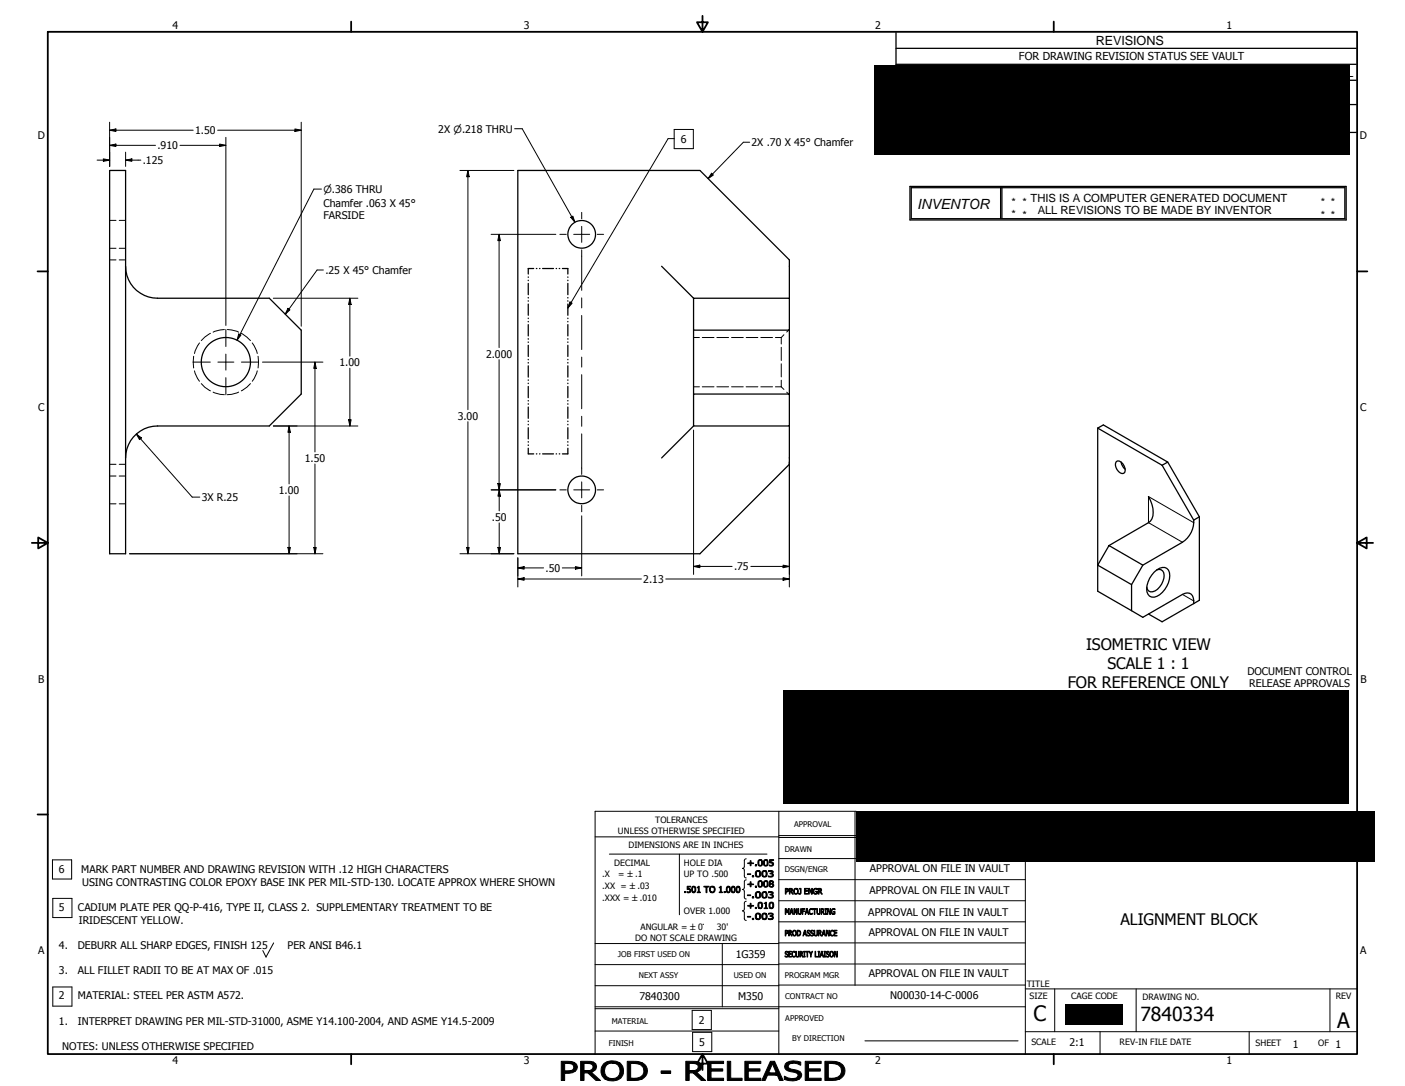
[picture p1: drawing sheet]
<svg xmlns="http://www.w3.org/2000/svg" width="559mm" height="432mm" viewBox="0 0 559 432" stroke-linecap="round" stroke-linejoin="round" font-family="sans-serif">
<defs><g id="words">
<g font-size="8.4">
<text x="411.1" y="406.1">C</text>
<text x="531.8" y="408.6">A</text>
</g>
<text font-size="7.7" x="453.6" y="406">7840334</text>
<g font-size="6.3">
<text x="432" y="258.4">ISOMETRIC VIEW</text>
<text x="440.4" y="266">SCALE 1 : 1</text>
<text x="424.7" y="273.5">FOR REFERENCE ONLY</text>
<text x="445.6" y="367.7">ALIGNMENT BLOCK</text>
</g>
<text font-size="5.6" x="364.8" y="82.9">INVENTOR</text>
<text font-size="5" x="435.8" y="17.9">REVISIONS</text>
<text font-size="4.9" x="535.8" y="30.6">L</text>
<g font-size="4.5">
<text x="402.3" y="82">* *</text>
<text x="409.9" y="80.2">THIS IS A COMPUTER GENERATED DOCUMENT</text>
<text x="525.4" y="82">* *</text>
<text x="402.3" y="86.8">* *</text>
<text x="412.7" y="85">ALL REVISIONS TO BE MADE BY INVENTOR</text>
<text x="525.4" y="87">* *</text>
</g>
<text font-size="4.4" x="405.3" y="24">FOR DRAWING REVISION STATUS SEE VAULT</text>
<g font-size="4.2">
<text x="68.6" y="11.6">4</text>
<text x="208.4" y="11.6">3</text>
<text x="348.1" y="11.6">2</text>
<text x="487.8" y="11.6">1</text>
<text x="77.6" y="53.3">1.50</text>
<text x="174.3" y="52.7">2X ⌀.218 THRU</text>
<text x="15" y="55.5">D</text>
<text x="62.6" y="59.3">.910</text>
<text x="270.8" y="56.8">6</text>
<text x="298.9" y="58.1">2X .70 X 45° Chamfer</text>
<text x="540.9" y="55.5">D</text>
<text x="56.8" y="65.2">.125</text>
<text x="128.6" y="82.2">Chamfer .063 X 45°</text>
<text x="128.6" y="87.2">FARSIDE</text>
<text x="129.4" y="108.9">.25 X 45° Chamfer</text>
<text x="193.3" y="142.2">2.000</text>
<text x="135" y="145.5">1.00</text>
<text x="15.2" y="163.4">C</text>
<text x="182" y="166.8">3.00</text>
<text x="541" y="163.4">C</text>
<text x="121.2" y="183.6">1.50</text>
<text x="110.9" y="196.3">1.00</text>
<text x="80.2" y="199.2">3X R.25</text>
<text x="195.6" y="207.1">.50</text>
<text x="217" y="227.3">.50</text>
<text x="291.9" y="226.7">.75</text>
<text x="255.9" y="231.7">2.13</text>
<text x="496.1" y="268.3">DOCUMENT CONTROL</text>
<text x="15.2" y="271.4">B</text>
<text x="496.9" y="273.3">RELEASE APPROVALS</text>
<text x="541.1" y="271.4">B</text>
<text x="23.5" y="347.2">6</text>
<text x="32.3" y="347.2">MARK PART NUMBER AND DRAWING REVISION WITH .12 HIGH CHARACTERS</text>
<text x="345.9" y="346.8">APPROVAL ON FILE IN VAULT</text>
<text x="32.7" y="352.2">USING CONTRASTING COLOR EPOXY BASE INK PER MIL-STD-130. LOCATE APPROX WHERE SHOWN</text>
<text x="345.8" y="355.6">APPROVAL ON FILE IN VAULT</text>
<text x="23.5" y="362.2">5</text>
<text x="31" y="362.2">CADIUM PLATE PER QQ-P-416, TYPE II, CLASS 2. SUPPLEMENTARY TREATMENT TO BE</text>
<text x="345.4" y="364.2">APPROVAL ON FILE IN VAULT</text>
<text x="31.3" y="367.2">IRIDESCENT YELLOW.</text>
<text x="23.5" y="377.3">4.</text>
<text x="31" y="377.3">DEBURR ALL SHARP EDGES, FINISH 125</text>
<text x="114.4" y="377.3">PER ANSI B46.1</text>
<text x="345.5" y="372.1">APPROVAL ON FILE IN VAULT</text>
<text x="15.2" y="379.4">A</text>
<text x="292.6" y="380.8">1G359</text>
<text x="541" y="379.4">A</text>
<text x="23.5" y="387.3">3.</text>
<text x="31" y="387.3">ALL FILLET RADII TO BE AT MAX OF .015</text>
<text x="345.5" y="388.6">APPROVAL ON FILE IN VAULT</text>
<text x="23.5" y="397.4">2</text>
<text x="31" y="397.4">MATERIAL: STEEL PER ASTM A572.</text>
<text x="254.3" y="397.4">7840300</text>
<text x="293.5" y="397.6">M350</text>
<text x="354.1" y="397.3">N00030-14-C-0006</text>
<text x="23.5" y="407.4">1.</text>
<text x="31" y="407.4">INTERPRET DRAWING PER MIL-STD-31000, ASME Y14.100-2004, AND ASME Y14.5-2009</text>
<text x="277.9" y="407.1">2</text>
<text x="24.8" y="417.4">NOTES: UNLESS OTHERWISE SPECIFIED</text>
<text x="278.1" y="415.8">5</text>
<text x="425.3" y="415.7">2:1</text>
<text x="514.2" y="416.8">1</text>
<text x="531.2" y="416.8">1</text>
<text x="68.6" y="423.2">4</text>
<text x="208.4" y="423.2">3</text>
<text x="348.1" y="423.2">2</text>
<text x="487.8" y="423.2">1</text>
</g>
<text font-size="4" x="128.6" y="76.7">⌀.386 THRU</text>
<g font-size="3.5">
<text x="260.6" y="327.1">TOLERANCES</text>
<text x="245.8" y="331.4">UNLESS OTHERWISE SPECIFIED</text>
<text x="249.9" y="337.4">DIMENSIONS ARE IN INCHES</text>
<text x="244.3" y="344.4">DECIMAL</text>
<text x="272" y="344.4">HOLE DIA</text>
<text x="239.5" y="353.5">.XX = ±.03</text>
<text x="239.5" y="348.9">.X</text>
<text x="245.9" y="348.9">= ±.1</text>
<text x="272" y="348.8">UP TO .500</text>
<text x="239.5" y="358.3">.XXX = ±.010</text>
<text x="272" y="363.6">OVER 1.000</text>
<text x="254.8" y="369.7">ANGULAR = ±0°</text>
<text x="285.1" y="369.7">30'</text>
<text x="252.6" y="374">DO NOT SCALE DRAWING</text>
<text x="408.4" y="392.5">TITLE</text>
<text x="409.5" y="397.2">SIZE</text>
<text x="426.1" y="397.2">CAGE CODE</text>
<text x="454.4" y="397.5">DRAWING NO.</text>
<text x="531.3" y="397.2">REV</text>
<text x="410.2" y="415.7">SCALE</text>
<text x="445.3" y="415.7">REV-IN FILE DATE</text>
<text x="499.4" y="416">SHEET</text>
<text x="524.3" y="416">OF</text>
</g>
<g font-size="3.1">
<text x="315.8" y="329">APPROVAL</text>
<text x="312.1" y="338.6">DRAWN</text>
<text x="312.1" y="346.9">DSGN/ENGR</text>
<text x="245.8" y="380.4">JOB FIRST USED ON</text>
<text x="254.1" y="389">NEXT ASSY</text>
<text x="291.8" y="389">USED ON</text>
<text x="312.1" y="388.9">PROGRAM MGR</text>
<text x="312.3" y="397.3">CONTRACT NO</text>
<text x="243.3" y="407.1">MATERIAL</text>
<text x="312.3" y="406">APPROVED</text>
<text x="315.1" y="413.8">BY DIRECTION</text>
<text x="242.1" y="415.8">FINISH</text>
</g>
</g></defs>
<g fill="none" stroke="#000" stroke-width=".51">
<path d="M356.4 19.2h183M356.4 12.9v12.9M356.4 25.6h183M536.6 31.9h2.8M536.6 52.7h2.8M536.6 41.6h2.8M43.6 67.8h6.4v152.4h-6.4zM361.9 74.1h173.5v13.4h-173.5zM362.4 74.6h172.5v12.4h-172.5zM398 74.6v12.2M398.5 74.6v12.2M50 105.9a12.6 12.6 0 0 0 12.7 12.7h44.4l12.7 12.7v25.4l-12.7 12.7h-44.4a12.7 12.7 0 0 0-12.7 12.7"/>
<path d="M210.1 110.1v.2M210.1 111.4v.2M210.1 112.7v4.5M210.1 118.3v.2M210.1 119.6v.2M212.3 106.8h-2.2v2.2M213.3 106.8h.2M214.6 106.8h.2M215.8 106.8h4.3M221.2 106.8h.2M222.4 106.8h.2M223.7 106.8h2.1v2.2"/>
<path d="M225.8 110.1v.2M225.8 111.4v.2M225.8 112.7v4.5M225.8 118.3v.2M225.8 119.6v.2M263.1 105.9l12.7 12.7M275.8 118.6h38.1v12.7h-38.1zM313.9 118.6v-15.3l-35.5-35.5h-72.4v152.4h72.4l35.5-35.6v-15.2M210.1 120.9v4.4M210.1 126.5v.2M210.1 127.8v.2M210.1 129.1v4.5"/>
<path d="M210.1 134.7v.2M210.1 136v.1M210.1 137.3v4.4M225.8 120.9v4.4M225.8 126.5v.2M225.8 127.8v.2M225.8 129.1v4.5M225.8 134.7v.2M225.8 136v.1M225.8 137.3v4.4M275.8 131.3v25.4M313.9 131.3v25.4"/>
<path d="M210.1 142.9v.1M210.1 144.1v.3M210.1 145.5v4.4M210.1 151v.2M210.1 152.4v.1M210.1 153.7v4.4M210.1 159.3v.1M225.8 142.9v.1M225.8 144.1v.3M225.8 145.5v4.4M225.8 151v.2M225.8 152.4v.1"/>
<path d="M225.8 153.7v4.4M225.8 159.3v.1M275.8 156.7h38.1v12.7h-38.1zM210.1 160.5v.2M210.1 161.8v4.5M210.1 167.4v.2M210.1 168.7v.2M210.1 170.1v4.4M210.1 175.6v.2M210.1 176.9v.2M210.1 178.2v2.3h2.2M225.8 178.2v2.3h-2.1"/>
<path d="M225.8 160.5v.2M225.8 161.8v4.5M225.8 167.4v.2M225.8 168.7v.2M225.8 170.1v4.4M225.8 175.6v.2M225.8 176.9v.2M275.8 169.4l-12.7 12.7M436.6 170.2v64.9l17.9 10.3 15.8-9.1a2.75 2.75 0 0 1 3.1-.2 2.75 2.75 0 0 1 1.4 2.8v1.1M436.6 170.2l25.6 14.8M436.6 170.2l2.2-1.2 25.6 14.7M213.3 180.5h.2"/>
<path d="M214.6 180.5h.2M215.8 180.5h4.3M221.2 180.5h.2M222.4 180.5h.2M444 183.5a2.84 2.84 0 0 1 3.5 2.8l-.2 1.5a1.54 1.54 0 0 1-2.4-.3 3.4 3.4 0 0 1-.9-4zM445.9 183.7l.5 1.6 1.1 1.3M456.8 197.4a10.2 10.2 0 0 1 1.4 8.8l-1.4 1.6-15.7 9.1M462.2 185l12.6 21.8M462.2 185l2.2-1.3 12.6 21.8M441.1 216.9l13.4 7.8-4.5 7.8-13.4-7.8zM474.8 206.8a9.9 9.9 0 0 1-4.5 8.8l-15.8 9.1M477 205.5v33.2l-2.2 1.3"/>
<path d="M477 205.5l-2.2 1.3M450 232.5v10.3M459 227.5a4.4 4.4 0 0 1 5.1-1.5 5.8 5.8 0 0 1 0 7 6.7 6.7 0 0 1-6.1 4.4 3.4 3.4 0 0 1-1.8-4.6 10.7 10.7 0 0 1 2.8-5.3zM460 226.6a2.03 2.03 0 0 1 2.2 .1 2.03 2.03 0 0 1 .8 2 6.5 6.5 0 0 1-5.4 6.6l-1.2-.9-.3-.9M474.8 240l-12.6 7.2-5.4-3.1"/>
<circle cx="231.3" cy="93.2" r="5.5"/>
<circle cx="89.8" cy="144" r="9.8"/>
<circle cx="231.3" cy="194.8" r="5.5"/>
</g>
<g fill="none" stroke="#000" stroke-width=".4">
<path d="M43.6 51.8l2.5-.5v1zM43.6 57.8l2.5-.5v1zM43.6 51.8h33.2M43.6 57.8h18.2M43.6 48.6v17.6M71.6 57.8h18.2M86.6 51.8h33.2M87.3 57.3l2.5 .5-2.5 .5zM89.8 54.6v74.8M117.3 51.3l2.5 .5-2.5 .5zM119.8 48.6v81.1M204.7 51.2h3l20.9 37.1"/>
<path d="M268.1 51.5h7.7v7.6h-7.7zM268.2 55.1h-2.5l-34.2 57.8M298.2 56.6h-2.5l-14.1 14.4M38.6 63.7h5M41.1 63.2l2.5 .5-2.5 .4zM50 60.5v5.7M50 63.7l2.5-.5v.9zM50 63.7h6M127.8 75.2h-3l-30.5 60.1M182.9 67.8h21.5M186.1 67.8v95.1M186.1 67.8l.5 2.5h-1z"/>
<path d="M283 68.9l.7 .7-2.1 1.4zM43.6 98.7h2.5M43.6 87.6h2.5M47.4 98.7h2.6M47.4 87.6h2.6M195.3 93.2h25.8M198.5 93.2v45M198.5 93.2l.5 2.5h-1zM222.7 93.2h2.5M227 86.4l.8-.5 .8 2.4zM228.2 93.2h6.3M231.4 84.5v2.5"/>
<path d="M231.4 90v6.4M231.4 99.4v16M237.5 93.2h2.6M43.6 103.3h2.5M47.4 103.3h2.6M108.7 118.6h33.6M128.6 107.4h-2.5l-12.6 17.5M139.1 118.6v23M139.1 118.6l.6 2.5h-1.1zM231.3 113.3l-5.5 9.2M231.4 118.4v4M79.3 136.4l-1.7 3.1-.3 1"/>
<path d="M83.7 132.5l-2.3 1.5-1.3 1.4M89.2 131l-1.6 .2-2.8 .9M89.8 131v6.8M90.4 131l1.7 .2 2.8 .9M95 132.8l.8 .4-1.5 2.1zM96 132.5l2.2 1.5 1.4 1.4M100.3 136.4l1.8 3.1 .2 1M114.5 122.6l.8 .6-1.8 1.7zM226.7 120.1l.8 .5-1.7 1.9zM231.4 125.4v13.6M275.8 134.2h2.4M279.3 134.2h4.7"/>
<path d="M285.1 134.2h4.7M291 134.2h4.6M296.8 134.2h4.6M302.6 134.2h4.7M308.4 134.2h2.3M310.7 138.1v5.2M311.8 133.1l-1.1 1.1v2.6M313.9 131l-1 1M76.8 144l.2 2.3M76.8 144h6.9M77 141.6l-.2 2.4M77.3 147.4l1.3 3.1 .7 1.1"/>
<path d="M80.1 152.5l1.3 1.5 2.3 1.4M84.8 155.9l2.8 .9 1.6 .1M86.7 144h6.3M89.8 140.8v6.4M89.8 150.2v6.8M94.9 155.9l-2.8 .9-1.7 .1M96 144h6.8M99.6 152.5l-1.4 1.5-2.2 1.4M102.3 147.4l-1.2 3.1-.8 1.1M102.6 141.6l.2 2.4-.2 2.3M104.4 144h24M125.3 144v35.7"/>
<path d="M125.3 144l.5 2.5h-1zM139.1 146.4v23M198.5 143v51.8M231.4 142v4M231.4 149v13.5M275.8 153.8h2.4M279.3 153.8h4.7M285.1 153.8h4.7M291 153.8h4.6M296.8 153.8h4.6M302.6 153.8h4.7M308.4 153.8h2.3"/>
<path d="M310.7 144.7v5.2M310.7 151.2v2.6M310.7 153.8l1.1 1.1M312.9 155.9l1 1.1M54.2 172.6l22.3 25.1h3M54.2 172.6l2.1 1.5-.8 .7zM108.7 169.4h33.6M115 169.4v23M115 169.4l.5 2.5h-1zM138.6 166.9h1.1l-.6 2.5zM186.1 167.7v52.5M231.4 165.5v4"/>
<path d="M231.4 172.5v16.1M275.8 171v57.4M43.6 184.6h2.5M43.6 189.3h2.5M47.4 189.3h2.6M47.4 184.6h2.6M115 197.2v23M125.3 184.5v35.7M195.3 194.8h25.8M198 192.3h1l-.5 2.5zM198.5 194.8v8.3M198.5 194.8l.6 2.5h-1.1z"/>
<path d="M222.7 194.8h2.5M228.2 194.8h6.3M231.4 191.6v6.4M237.5 194.8h2.6M313.9 183.7v49.7M43.6 200.3h2.5M47.4 200.3h2.6M114.5 217.7h1l-.5 2.5zM124.8 217.7h1l-.5 2.5zM185.6 217.7h1l-.5 2.5zM198 217.7h1.1l-.6 2.5zM198.5 207.9v12.3"/>
<path d="M231.4 201v2.5M231.4 205.1v23.9M474.8 207.8l-18-10.4v10.4l13.5 7.8M51.5 220.2h76.9M182.9 220.2h21.5M206 221.8v11.6M206 225.8l2.4-.5v1zM206 230.2l2.4-.5v1zM206 225.8h10.2M206 230.2h49.1M223.6 225.8h7.8M228.9 225.3l2.5 .5-2.5 .5z"/>
<path d="M264.8 230.2h49.1M275.8 225.2l2.5-.5v1zM275.8 225.2h15.4M298.6 225.2h15.3M311.4 229.7l2.5 .5-2.5 .5zM311.4 224.7l2.5 .5-2.5 .5zM470.3 236.3l4.5 2.6M236.7 332.7h73.1M242.4 339.6h62.7M270.2 339.6v24.1M309.8 322.6v96.5M309.8 332.2h30.7"/>
<path d="M309.8 333h30.7M340.1 322.6v69.2M340.5 322.6h-103.8v96.5M20.9 341.9h7.6v7.6h-7.6zM21 357.2h7.6v7.6h-7.6zM272.2 354.5h.5v.4h-.5zM273.2 354.5l1.3 .3-1 .2zM273.3 352.4h1.4v.3h-1.1v.7l.9 .1-1.2 .2zM273.6 353.4h.6zM273.8 353.7l.7-.2 .2 .6-.2 .7-.6-.1a.53 .53 0 0 0 .5-.6 .53 .53 0 0 0-.6-.4zM275.5 352.4l1 .2a1.04 1.04 0 0 0-1 1.5l.4 .6h-.6l-.2-.6 .1-1.2zM275.9 352.6h.6a1.6 1.6 0 0 1-.5 2.4l-.7-.3a1.17 1.17 0 0 0 1-1.8z"/>
<path d="M277.3 352.8l.8-.4v2.3h.5v.2h-1.3v-.2h.4v-1.7zM280 352.4h2v.3h-.8v2.2h-.4v-2.2h-.8zM282.4 352.7l.8-.4 .9 .3h-.8a1.07 1.07 0 0 0-.8 1.1 1.07 1.07 0 0 0 .8 1h-.8a1.62 1.62 0 0 1-.1-2zM283.3 352.6h.8a1.29 1.29 0 0 1 .2 1.8 1.29 1.29 0 0 1-1.8 .3h.8a1.07 1.07 0 0 0 .8-1 1.07 1.07 0 0 0-.8-1.1zM286 352.8l.9-.4v2.3h.4v.2h-1.3v-.2h.5v-1.7zM288 354.5h.4v.4h-.4zM289.3 352.4l1 .2a1.04 1.04 0 0 0-1.1 1.5l.5 .6h-.6a2.13 2.13 0 0 1 .2-2.3zM289.7 352.6h.6a1.65 1.65 0 0 1-.6 2.4l-.6-.3a1.18 1.18 0 0 0 1.1-.7 1.18 1.18 0 0 0-.3-1.3zM291.2 352.4l1 .2a1.04 1.04 0 0 0-1 1.5l.4 .6h-.6a2.13 2.13 0 0 1 .2-2.3zM291.6 352.6h.6a1.65 1.65 0 0 1-.5 2.4l-.7-.3a1.18 1.18 0 0 0 1.1-.7 1.18 1.18 0 0 0-.3-1.3zM293.2 352.4l1 .2a1.04 1.04 0 0 0-1.1 1.5l.5 .6h-.6a2.13 2.13 0 0 1 .2-2.3zM293.6 352.6h.6a1.65 1.65 0 0 1-.6 2.4l-.6-.3a1.18 1.18 0 0 0 1.1-.7 1.18 1.18 0 0 0-.3-1.3z"/>
<path d="M296.8 341.5l-.7 .4-.1 2.9-.7 .5 .7 .4 .1 2.9 .7 .5M296.8 349.8l-.7 .5-.1 2.9-.7 .5 .7 .4 .1 2.9 .7 .5M296.8 358.4l-.7 .4-.1 2.9-.7 .5 .7 .4 .1 2.9 .7 .5M297.3 355.8h1.3v.3h-1.3zM297.3 347.4h1.3v.3h-1.3zM297.4 351.5h1v-.9h.3v.9h1v.2h-1v.9h-.3v-.9h-1zM297.4 343.1h1v-.9h.3v.9h1v.3h-1v.8h-.3v-.8h-1zM299.2 356.6h.6v.5h-.6zM299.2 348.2h.6v.5h-.6zM300.4 352.3h.5v.4h-.5zM300.4 343.9h.5v.4h-.5zM300.7 354.8l.7-.3 .9 .3h-1.1l-.3 .5v1l.6 .6h-.8l-.2-.4z"/>
<path d="M300.7 346.4l.7-.3 .9 .3-1.1 .1-.3 .5v.9l.6 .6h-.8l-.2-.4zM301.5 354.8h.8a1.42 1.42 0 0 1-.8 2.3l-.8-.2 1.3-.3 .1-1.3zM301.5 346.4h.8a1.42 1.42 0 0 1-.8 2.3l-.8-.2 1.3-.3 .1-1.2zM301.6 350.4l.7-.3 .7 .3-1.1 .3a1.42 1.42 0 0 0 .4 1.8h-.6l-.2-.3zM301.6 359l.7-.3 .7 .2-1.1 .3a1.42 1.42 0 0 0 .4 1.8l-.6 .1-.2-.4zM301.6 342.1l.7-.3 .7 .2-1.1 .3a1.42 1.42 0 0 0 .4 1.8h-.6l-.2-.3zM302.3 350.4h.7a1.26 1.26 0 0 1 .3 1.7 1.26 1.26 0 0 1-1.6 .4l1.1-.3 .1-1.2zM302.3 358.9h.7a1.27 1.27 0 0 1 .3 1.7 1.27 1.27 0 0 1-1.6 .5l1.1-.3v-1.6zM302.3 342.1l.7-.1a1.26 1.26 0 0 1 .3 1.7 1.26 1.26 0 0 1-1.6 .4l1.1-.3 .1-1.2zM303.2 354.8l.8-.3 .8 .3h-.8a1.2 1.2 0 0 0 0 2.1h-.7l-.2-.4zM303.2 346.4l.8-.3 .8 .3h-.8a1.2 1.2 0 0 0 0 2.1h-.7l-.2-.4zM303.9 350.4l.6-.3 .8 .3-1.2 .3-.1 1.2 .6 .6h-.7l-.2-.3z"/>
<path d="M303.9 342.1l.6-.3 .8 .2-1.2 .3-.1 1.2 .6 .6h-.7l-.2-.3zM303.9 359.1l.9-.4v2.3h.6v.3h-1.5v-.3h.6v-1.7zM304 354.8h.8a1.32 1.32 0 0 1 .2 1.7 1.32 1.32 0 0 1-1.7 .4h.7a1.19 1.19 0 0 0 0-2.1zM304 346.4h.8a1.32 1.32 0 0 1 .2 1.8 1.32 1.32 0 0 1-1.7 .3h.7a1.19 1.19 0 0 0 0-2.1zM304.6 350.4h.7a1.54 1.54 0 0 1-.7 2.4l-.7-.3 1.1-.3a1.39 1.39 0 0 0-.4-1.8zM304.6 342.1l.7-.1a1.54 1.54 0 0 1-.7 2.4l-.7-.3 1.1-.3a1.39 1.39 0 0 0-.4-1.7zM305.6 356.6l1.7 .3-1.3 .2-.4-.1zM305.6 348.2l1.7 .3-1.3 .2-.4-.1zM305.6 354.6l.9 .2-.9 .2zM305.6 346.2l.9 .2-.9 .2zM305.6 354.6l1.4-.1 .5 .3-.1 .6-.5 .3 .7 .4-.3 .8-.8-.1 .5-.1 .1-.6-.9-.2v-.3l.7-.1 .1-.5zM305.6 346.2h1.4l.5 .3-.1 .5-.5 .3 .7 .4-.3 .8-.8-.1 .5-.1 .1-.6-.9-.2v-.3l.7-.1 .1-.5z"/>
<path d="M305.9 351.7l.7-.2-.3 .8 1.2 .3a.89 .89 0 0 1-1.2 .2 .89 .89 0 0 1-.4-1.1zM305.9 343.9l1.5 .2-1.1 .2h-.4zM306 350.5l.8-.1-.5 .4 1.3 .8-.1 1-.7-.1 .4-.1 .1-.6-1.1-.4zM306.1 359l.6-.3 .8 .2h-.7a1.25 1.25 0 0 0 0 2.1l-.7 .1-.2-.4zM306.1 341.8h1.6v.3h-1.2v.7l.9 .1-1.3 .2zM306.2 350.3a.82 .82 0 0 1 1-.2 .82 .82 0 0 1 .4 1l-.6 .2 .2-.8zM306.5 342.8h.6zM306.6 343.1l.8-.2 .3 .6-.3 .6h-.7a.52 .52 0 0 0 .6-.6 .52 .52 0 0 0-.7-.4zM306.8 358.9h.7a1.52 1.52 0 0 1-.6 2.4l-.8-.2a1.2 1.2 0 0 0 1.2-.7 1.2 1.2 0 0 0-.2-1.4zM309.8 349.8h98M309.8 358.1h98M309.8 341.4h30.7"/>
<path d="M312.3 353.2l1.1 .2-.8 .1v.9h.9l-.9 .3v.8h-.3zM312.8 353.5l.6-.1 .3 .5-.2 .5h-.9l.8-.3-.2-.5zM313.9 353.2l1.1 .2-.8 .1v.8l.7 .2-.7 .1v.9h-.3zM314.5 353.5h.7l-.3 1-.7-.2 .7-.2v-.4zM314.5 354.6l.3-.1 .8 1h-.4zM315.8 353.6a.92 .92 0 0 1 1.4-.2h-.6a1 1 0 0 0-.7 1 1 1 0 0 0 .7 .9h-.7l-.2-.3zM316.6 353.4a1.04 1.04 0 0 1 .9 1.4 1.04 1.04 0 0 1-1.6 .5h.7a1 1 0 0 0 .6-.9 1 1 0 0 0-.6-1zM317.6 355.2l.8 .2-.8 .1zM317.9 353.2h.7l-.2 2.2-.4-.1 .3-.3v-1.5h-.4zM320 353.2h1.3v.3h-1.1v.6h1v.3h-1v.9h1.1v.2h-1.3zM321.6 353.2h.4l-.1 2.3h-.3zM322 353.2l.8 2.3-.9-2z"/>
<path d="M322.8 353.2h.3v2.3h-.3zM322.9 353.2v2.3M323.7 353.5l.6-.3 .8 .2h-.7a.98 .98 0 0 0-.7 1 .98 .98 0 0 0 .7 .9h-.6a1.55 1.55 0 0 1-.1-1.8zM324.4 354.4h.7v.9l-.5 .3-.8-.3 1.1-.1v-.6h-.5zM324.4 353.4h.7v.3zM325.5 353.2l1 .2-.7 .1v.8l.6 .2-.6 .1v.9h-.3zM326 353.5h.7v.7l-.3 .3-.6-.2 .7-.2-.2-.5zM326.1 354.6l.2-.1 .8 1h-.4zM407.8 342.5v76.6M108.8 374.9l-3 5.6-1.3-2.5M236.7 375.2h73.1M287.3 375.2v25.1"/>
<path d="M297.3 364.4h1.3v.3h-1.3zM297.4 360h1v-.8h.3v.8h1v.3h-1v.8h-.3v-.8h-1zM299.2 365.1h.6v.5h-.6zM300.4 360.8h.5v.5h-.5zM300.7 363.3l.7-.3 .9 .3-1.1 .1-.3 .5 .1 1.2 .5 .3h-.8l-.2-.3zM301.5 363.3h.8a1.43 1.43 0 0 1-.8 2.4l-.8-.3 1.3-.3 .1-1.2zM303.2 363.3l.8-.3 .8 .3h-.8a1.16 1.16 0 0 0 0 2.1h-.7l-.2-.3zM304 363.3h.8a1.3 1.3 0 0 1 .2 1.8 1.3 1.3 0 0 1-1.7 .3h.7a1.16 1.16 0 0 0 .7-1.1 1.16 1.16 0 0 0-.7-1zM305.6 365.2l1.7 .2-1.3 .2-.4-.1zM305.6 363.2l.9 .1-.9 .3zM305.6 363.2l.9-.2 1 .3-.1 .7-.5 .2 .7 .4v.6l-.3 .2h-.8a.54 .54 0 0 0 .7-.5 .54 .54 0 0 0-.7-.5l-.3-.3 .7-.1 .1-.5zM309.8 366.5h98"/>
<path d="M309.8 374.9h98M312.3 361.3h.3l-.1 2.3h-.2zM312.3 369.9l.9 .1-.7 .1v1h.8l-.8 .2v.9h-.2zM312.4 378.4l.4 .1a.53 .53 0 0 0-.3 .7 .53 .53 0 0 0 .8 .2l.1 .8-.6 .1a.49 .49 0 0 0 .3-.6 .49 .49 0 0 0-.6-.3l-.3-.6zM312.4 378.4l1-.1v.4zM312.5 361.3v2.3M312.6 361.3l.4 1.6zM312.8 370.1l.4-.1 .2 .2-.1 .9h-.8l.7-.3v-.4zM313.5 361.3h.4l-.9 1.6zM313.6 378.2h1.2v.3h-.9v.6h.8v.3h-.8v.9h.9v.2h-1.2zM313.7 369.9l.9 .1-.7 .1v.9l.6 .1-.6 .1v1h-.2zM313.7 361.3v2.3"/>
<path d="M313.9 361.3v2.3h-.3v-2zM314.2 370.1l.5 .1-.2 .9-.6-.1 .6-.3v-.4zM314.2 371.2l.2-.1 .6 1.1h-.3zM314.7 361.3h.3l-.5 1.4 .6 .2h-.6l-.2 .7h-.3zM315 361.3l.6 2.3h-.3l-.2-.7-.6-.2h.6zM315.2 378.5l.4-.3 .7 .2a1.01 1.01 0 0 0-1.1 .7 1.01 1.01 0 0 0 .5 1.2 1.01 1.01 0 0 1-.8-.6 1.01 1.01 0 0 1 .2-1.1zM315.3 370.2a.71 .71 0 0 1 1.2-.1 .97 .97 0 0 0-1.1 .7 .97 .97 0 0 0 .6 1.1 1.03 1.03 0 0 1-.9-.6 1.03 1.03 0 0 1 .2-1.1zM315.7 378.5l.6-.1v.4zM315.8 361.3h.3l-.1 2.3h-.2zM315.9 361.3v2.3M316 370.1a1.04 1.04 0 0 1 .8 .7 1.04 1.04 0 0 1-.2 1 .71 .71 0 0 1-1.2 .1 .98 .98 0 0 0 1.1-.7 .98 .98 0 0 0-.5-1.1zM316.1 361.3l.7 2.3-.8-2z"/>
<path d="M316.5 378.2h.2l.1 2 .8 .2a.67 .67 0 0 1-.8 .1 .67 .67 0 0 1-.3-.7zM316.8 361.3h.3v2.3h-.3zM316.9 361.3v2.3M317 369.9l1.1 .1-.8 .1v1.8l.8 .1-.2 .1-.9 .1zM317.4 361.3h.3v1.9l.9 .2a.67 .67 0 0 1-.8 .1 .67 .67 0 0 1-.4-.7zM317.5 370.1a.97 .97 0 0 1 1 .6 .97 .97 0 0 1-.3 1.1l-.9 .1a.89 .89 0 0 0 .9-.8 .89 .89 0 0 0-.7-1zM317.5 378.2h.3l-.2 2.2-.5-.1 .4-.4zM318.1 378.2l.9 .2-.7 .1v.9l.6 .1-.6 .1v.9h-.2zM318.5 361.3h.2l-.1 2.1-.5-.1 .4-.3zM318.6 378.5l.6 .1-.3 .9-.6-.1 .6-.3v-.4zM318.6 379.6l.3-.1 .5 1h-.2zM319.1 361.3h1.1v.2h-.9v.7h.8v.3h-.8v1.1h-.2z"/>
<path d="M319.6 378.2h.7l-.3 .3 .3 2h-.7l.2-.2zM320 369.9h.3l-.5 1.4 .6 .2h-.7l-.1 .7h-.3zM320.3 369.9l.5 2.3h-.2l-.2-.7-.6-.2h.6zM320.4 378.2h1.4v.3h-.6v2h-.2v-2h-.6zM320.8 361.3h.3l-.4 1.4 .6 .2h-.7l-.4 .7zM320.9 371.6l1.1 .4a.63 .63 0 0 1-.6 .2 .63 .63 0 0 1-.5-.6zM321.1 361.3l.6 2.3h-.3l-.1-.7-.6-.2h.5zM321.1 370h1v.3zM321.1 370l.5 .1-.2 .1a.75 .75 0 0 0 .7 .9l-.1 .9-.5-.1a.49 .49 0 0 0 .4-.6 .49 .49 0 0 0-.7-.3l-.2-.5zM321.8 378.2h.3l.5 1.3v1h-.2v-.9zM322 361.5l.5-.3 .7 .2-.6 .1a1.06 1.06 0 0 0 0 1.8h-.5l-.2-.4zM322.1 363.3l1.1-.2a.59 .59 0 0 1-.5 .5 .59 .59 0 0 1-.6-.3z"/>
<path d="M322.4 371.6l1 .4-.8 .2zM322.5 370l.5 .1-.3 .6a.82 .82 0 0 1 .8 .4 .82 .82 0 0 1-.1 .9l-.5-.1a.49 .49 0 0 0 .4-.6 .49 .49 0 0 0-.7-.3l-.2-.5zM322.5 370h1v.3zM322.6 361.5l.6-.1v.4zM323 378.2h.2l-.6 1.3zM323.2 361.3h1.5v.2h-.6v2.1h-.3v-2.1h-.6zM323.8 369.9h.3v1.9l.9 .2a.69 .69 0 0 1-.8 .1 .69 .69 0 0 1-.4-.7zM324.1 378.2h.3v2.1h.8v.2h-1.1zM324.9 361.3h.2l.1 1.9 .9 .2a.69 .69 0 0 1-.9 .1 .69 .69 0 0 1-.3-.7zM324.9 369.9h.3l-.2 2.1-.5-.1 .4-.3zM325.3 378.2h.7l-.2 .3 .2 2h-.7l.2-.2zM325.5 369.9l.9 .1-.7 .1v.9l.6 .1-.6 .1v1h-.2z"/>
<path d="M326 370.1l.6 .1-.3 .9-.6-.1 .6-.3v-.4zM326 361.3h.2l-.1 2.1-.6-.1 .4-.1zM326 371.2l.2-.1 .7 1.1h-.3zM326.6 361.3l.8 .1-.6 .1v.9l.6 .1-.6 .2v.9h-.2zM326.7 378.2h.3l-.4 1.4 .6 .3h-.7l-.2 .6h-.2zM327 378.2l.6 2.3h-.3l-.1-.6-.6-.3h.5zM327 361.5l.4-.1 .2 .8-.2 .3-.6-.1a.47 .47 0 0 0 .6-.3 .47 .47 0 0 0-.4-.6zM327.1 362.7l.2-.2 .6 1.1h-.3zM327.5 369.9h.2l-.4 1.4 .7 .2h-.7l-.2 .7h-.2zM327.7 378.2h.7l-.2 .3 .2 2h-.7l.2-.2zM327.7 369.9l.7 2.3h-.3l-.1-.7-.7-.2h.6zM328 361.3h.8l-.3 .2v1.8l.3 .3h-.8l.3-.3z"/>
<path d="M328.6 369.9h.3l-.1 2.3h-.2zM328.8 369.9v2.3M328.8 378.4l.4 .1a.54 .54 0 0 0-.2 .7 .54 .54 0 0 0 .7 .2l.1 .8-.6 .1a.5 .5 0 0 0 .3-.6 .5 .5 0 0 0-.7-.3l-.2-.3zM328.8 378.4l.9-.1v.4zM328.9 369.9l.7 2.3-.8-2zM329.1 361.3h.3l-.1 2.3h-.2zM329.2 361.3v2.3M329.4 361.3l.7 2.3-.8-2zM329.6 369.9h.3v2.3h-.3zM329.7 369.9v2.3M330.1 361.3h.3v2.3h-.3zM330.2 378.5l.5-.3 .6 .3a.98 .98 0 0 0-1.1 .7 .98 .98 0 0 0 .6 1.1 1.01 1.01 0 0 1-.9-.6 1.01 1.01 0 0 1 .2-1.1z"/>
<path d="M330.2 361.3v2.3M330.4 370.1l.5-.3 .7 .2-.6 .1a1.06 1.06 0 0 0 0 1.8h-.6l-.2-.4zM330.4 371.9l1.1-.3a.59 .59 0 0 1-.4 .6 .59 .59 0 0 1-.7-.3zM330.8 378.5h.5a1.39 1.39 0 0 1-.5 2.1l-.6-.3a.98 .98 0 0 0 1.1-.7 .98 .98 0 0 0-.5-1.1zM330.9 361.5l.5-.3 .7 .2-.6 .1a1.03 1.03 0 0 0-.6 .9 1.03 1.03 0 0 0 .6 .9 .98 .98 0 0 1-.9-.6 .98 .98 0 0 1 .2-1zM331 370.1l.6-.1v.4zM331.4 362.4h.7v1l-.4 .2-.8-.2 1-.1v-.6h-.5zM331.5 361.5l.6-.1v.4zM331.8 369.9h1.1v.2h-.9v.7h.9v.3h-.9v.8h.9v.3h-1.1zM331.8 378.2h.3l-.1 2.3h-.2zM332 378.2v2.3M332.1 378.2l.7 2.3z"/>
<path d="M332.8 378.2h.3v2.3h-.3zM332.9 378.2v2.3M21 392.4h7.6v7.6h-7.6zM236.7 383.5h73.1M236.7 391.9h73.1M309.8 383.3h98M309.8 391.7h98M312.2 380l1.1 .4a.59 .59 0 0 1-.7 .2 .59 .59 0 0 1-.4-.6zM315.2 380.3l1.1-.3a.57 .57 0 0 1-.4 .6 .57 .57 0 0 1-.7-.3zM328.6 380l1 .4a.59 .59 0 0 1-.6 .2 .59 .59 0 0 1-.4-.6zM407.8 393.2h131.9M419.5 393.2v17"/>
<path d="M451.9 393.2v17M529 393.2v17M236.7 400.3h171.1M236.7 410h73.1M236.7 401.1h73.1M275.3 401.7h7.6v7.7h-7.6zM275.5 410.5h7.6v7.6h-7.6zM344 413.9h60.9M407.8 410.2h131.9M437.5 410.2v8.9M496.8 410.2v8.9M223.2 422a9.5 9.5 0 0 1 5.2 .4l-3.8 .4v3.1l4.2 .1a6 6 0 0 1-4.2 .8v2.8h-1.4z"/>
<path d="M225.7 422.8l2.7-.4 .9 .8a2.02 2.02 0 0 1-.5 2.8l-4.2-.1a3.6 3.6 0 0 0 3.5-1 1.42 1.42 0 0 0-1.3-2zM230.9 422a9.9 9.9 0 0 1 5.2 .4l-3.8 .4v2.9l3.4 .4-1.9 .5h-1.5v3h-1.4zM233.6 422.8l2.5-.4a1.91 1.91 0 0 1 .6 3l-1 .7-3.4-.4a2.73 2.73 0 0 0 3.6-1.6 1.76 1.76 0 0 0-2.3-1.3zM233.8 426.6l1.4-.3 3.6 3.3h-1.8zM240.2 422.8a5.7 5.7 0 0 1 6.3-.1h-3a3.1 3.1 0 0 0-3.1 3.1 3.1 3.1 0 0 0 3.1 3.1l-3 .1a4.1 4.1 0 0 1-.3-6.2zM243.5 422.7h3a4 4 0 0 1 1.2 4.7 4 4 0 0 1-4.2 2.4l-1.4-.2-1.6-.6 3-.1a3.1 3.1 0 0 0 3.1-3.1 3.1 3.1 0 0 0-3.1-3.1zM249.5 422a12.4 12.4 0 0 1 5.9 .6l-4.6 .2v6l4.6 .2a10.3 10.3 0 0 1-5.9 .6zM251.9 422.8l3.5-.2a3.5 3.5 0 0 1 2.1 3.2 3.5 3.5 0 0 1-2.1 3.2l-4.6-.2h1.1a3.3 3.3 0 0 0 4.2-3 3.3 3.3 0 0 0-4.2-3zM262.9 425.8h3.8v.9h-3.8zM272.8 422a9.5 9.5 0 0 1 5.2 .4l-3.9 .4v2.9l3.4 .4-1.8 .5h-1.6v3h-1.3zM275.5 422.8l2.5-.4a1.86 1.86 0 0 1 .6 3l-1.1 .7-3.4-.4a2.73 2.73 0 0 0 3.6-1.6 1.76 1.76 0 0 0-2.2-1.3zM275.7 426.6l1.3-.3 3.6 3.3h-1.7z"/>
<path d="M281.4 422h6.4v.9h-5v2.1h4.6v.9h-4.6v2.8h5v.9h-6.4zM289.3 422h1.3v6.7h4.5v.9h-5.8zM296.2 422h6.4v.9h-5v2.1h4.7v.9h-4.7v2.8h5v.9h-6.4zM306.4 422h1.7l-.9 1-1.6 3.6 3.6 .9h-3.9l-1 2.1h-1.3zM308.1 422l3.4 7.6h-1.5l-.8-2.1-3.6-.9h3.2l-1.6-3.6zM312 427.9l1.6 .7 4.3 .4a7 7 0 0 1-5.9 .2zM312.3 423l.7-.6 2.5 .3-1.5 .3-.6 .9 .4 .8 2 .6a2.66 2.66 0 0 1 3.1 2.1l-.3 .9-.7 .7-2.7-.1 1.7-.4 .6-.8-.3-.9-1.9-.5a3.1 3.1 0 0 1-3.3-2.3zM313 422.4a7.9 7.9 0 0 1 5.5-.1v1.2l-1.4-.5zM320.3 422h6.3v.9h-5v2.1h4.7v.9h-4.7v2.8h5v.9h-6.3zM328.1 422a12.4 12.4 0 0 1 5.9 .6l-4.6 .2v6l4.6 .2a10.3 10.3 0 0 1-5.9 .6zM330.5 422.8l3.5-.2a3.5 3.5 0 0 1 2.1 3.2 3.5 3.5 0 0 1-2.1 3.2l-4.6-.2h1.1a3.4 3.4 0 0 0 4.2-3 3.4 3.4 0 0 0-4.2-3z"/>
</g>
<path d="M139.7 8.6v4.1M279.4 6.3v6.4l-2.2-3.9h4.4l-2.2 3.9M419.1 8.6v4.1M14.9 107.9h4.1M539.8 107.9h4M12.7 215.9h6.3l-3.8-2.2v4.4l3.8-2.2M539.8 215.9l3.8 2.2v-4.4l-3.8 2.2h6.3M14.9 323.8h4.1M539.8 322.5v-309.8h-520.8v406.4h520.8v-76.6M139.7 419.1v4.1M279.4 419.1l2.2 3.8h-4.4l2.2-3.8v6.3M419.1 419.1v4.1" fill="none" stroke="#000" stroke-width=".72"/>
<g fill="#000">
<path d="M43.6 51.8l2.5-.5zM43.6 51.8l2.5-.5v1zM43.6 57.8l2.5-.5zM43.6 57.8l2.5-.5v1zM87.3 58.3l2.5-.5zM87.3 57.3l2.5 .5-2.5 .5zM117.3 52.3l2.5-.5zM117.3 51.3l2.5 .5-2.5 .5zM41.1 64.1l2.5-.4zM41.1 63.2l2.5 .5-2.5 .4zM50 63.7l2.5-.5zM50 63.7l2.5-.5v.9z"/>
<path d="M186.1 67.8l.5 2.5zM186.1 67.8l.5 2.5h-1zM283 68.9l-1.4 2.1zM283 68.9l.7 .7-2.1 1.4zM198.5 93.2l.5 2.5zM198.5 93.2l.5 2.5h-1zM227 86.4l1.6 1.9zM227 86.4l.8-.5 .8 2.4zM95 132.8l-.7 2.5zM95 132.8l.8 .4-1.5 2.1zM114.5 122.6l-1 2.3zM114.5 122.6l.8 .6-1.8 1.7z"/>
<path d="M139.1 118.6l.6 2.5zM139.1 118.6l.6 2.5h-1.1zM226.7 120.1l-.9 2.4zM226.7 120.1l.8 .5-1.7 1.9zM125.3 144l.5 2.5zM125.3 144l.5 2.5h-1zM54.2 172.6l2.1 1.5zM54.2 172.6l2.1 1.5-.8 .7zM115 169.4l.5 2.5zM115 169.4l.5 2.5h-1zM138.6 166.9l.5 2.5zM138.6 166.9h1.1l-.6 2.5z"/>
<path d="M198 192.3l.5 2.5zM198 192.3h1l-.5 2.5zM198.5 194.8l.6 2.5zM198.5 194.8l.6 2.5h-1.1zM114.5 217.7l.5 2.5zM114.5 217.7h1l-.5 2.5zM124.8 217.7l.5 2.5zM124.8 217.7h1l-.5 2.5zM185.6 217.7l.5 2.5zM185.6 217.7h1l-.5 2.5zM198 217.7l.5 2.5zM198 217.7h1.1l-.6 2.5z"/>
<path d="M206 225.8l2.4-.5zM206 225.8l2.4-.5v1zM206 230.2l2.4-.5zM206 230.2l2.4-.5v1zM228.9 226.3l2.5-.5zM228.9 225.3l2.5 .5-2.5 .5zM275.8 225.2l2.5-.5zM275.8 225.2l2.5-.5v1zM311.4 230.7l2.5-.5zM311.4 229.7l2.5 .5-2.5 .5zM311.4 225.7l2.5-.5zM311.4 224.7l2.5 .5-2.5 .5z"/>
<path d="M273.6 353.4h.6zM306.5 342.8h.6zM314.5 354.6l.3-.1 .8 1h-.4zM322 353.2l.8 2.3-.9-2zM326.1 354.6l.2-.1 .8 1h-.4zM312.6 361.3l.4 1.6zM314.2 371.2l.2-.1 .6 1.1h-.3zM316.1 361.3l.7 2.3-.8-2zM318.6 379.6l.3-.1 .5 1h-.2zM323 378.2h.2l-.6 1.3zM326 371.2l.2-.1 .7 1.1h-.3zM327.1 362.7l.2-.2 .6 1.1h-.3z"/>
<path d="M328.9 369.9l.7 2.3-.8-2zM329.4 361.3l.7 2.3-.8-2zM332.1 378.2l.7 2.3zM233.8 426.6l1.4-.3 3.6 3.3h-1.8zM275.7 426.6l1.3-.3 3.6 3.3h-1.7z"/>
<path d="M272.2 354.5h.5v.4h-.5z" fill-rule="evenodd"/>
<path d="M273.2 354.5l1.3 .3-1 .2z" fill-rule="evenodd"/>
<path d="M273.8 353.7l.7-.2 .2 .6-.2 .7-.6-.1a.53 .53 0 0 0 .5-.6 .53 .53 0 0 0-.6-.4z" fill-rule="evenodd"/>
<path d="M273.3 352.4h1.4v.3h-1.1v.7l.9 .1-1.2 .2z" fill-rule="evenodd"/>
<path d="M275.5 352.4l1 .2a1.04 1.04 0 0 0-1 1.5l.4 .6h-.6l-.2-.6 .1-1.2z" fill-rule="evenodd"/>
<path d="M275.9 352.6h.6a1.6 1.6 0 0 1-.5 2.4l-.7-.3a1.17 1.17 0 0 0 1-1.8z" fill-rule="evenodd"/>
<path d="M277.3 352.8l.8-.4v2.3h.5v.2h-1.3v-.2h.4v-1.7z" fill-rule="evenodd"/>
<path d="M280 352.4h2v.3h-.8v2.2h-.4v-2.2h-.8z" fill-rule="evenodd"/>
<path d="M282.4 352.7l.8-.4 .9 .3h-.8a1.07 1.07 0 0 0-.8 1.1 1.07 1.07 0 0 0 .8 1h-.8a1.62 1.62 0 0 1-.1-2z" fill-rule="evenodd"/>
<path d="M283.3 352.6h.8a1.29 1.29 0 0 1 .2 1.8 1.29 1.29 0 0 1-1.8 .3h.8a1.07 1.07 0 0 0 .8-1 1.07 1.07 0 0 0-.8-1.1z" fill-rule="evenodd"/>
<path d="M286 352.8l.9-.4v2.3h.4v.2h-1.3v-.2h.5v-1.7z" fill-rule="evenodd"/>
<path d="M288 354.5h.4v.4h-.4z" fill-rule="evenodd"/>
<path d="M289.3 352.4l1 .2a1.04 1.04 0 0 0-1.1 1.5l.5 .6h-.6a2.13 2.13 0 0 1 .2-2.3z" fill-rule="evenodd"/>
<path d="M289.7 352.6h.6a1.65 1.65 0 0 1-.6 2.4l-.6-.3a1.18 1.18 0 0 0 1.1-.7 1.18 1.18 0 0 0-.3-1.3z" fill-rule="evenodd"/>
<path d="M291.2 352.4l1 .2a1.04 1.04 0 0 0-1 1.5l.4 .6h-.6a2.13 2.13 0 0 1 .2-2.3z" fill-rule="evenodd"/>
<path d="M291.6 352.6h.6a1.65 1.65 0 0 1-.5 2.4l-.7-.3a1.18 1.18 0 0 0 1.1-.7 1.18 1.18 0 0 0-.3-1.3z" fill-rule="evenodd"/>
<path d="M293.2 352.4l1 .2a1.04 1.04 0 0 0-1.1 1.5l.5 .6h-.6a2.13 2.13 0 0 1 .2-2.3z" fill-rule="evenodd"/>
<path d="M293.6 352.6h.6a1.65 1.65 0 0 1-.6 2.4l-.6-.3a1.18 1.18 0 0 0 1.1-.7 1.18 1.18 0 0 0-.3-1.3z" fill-rule="evenodd"/>
<path d="M297.3 355.8h1.3v.3h-1.3z" fill-rule="evenodd"/>
<path d="M297.3 347.4h1.3v.3h-1.3z" fill-rule="evenodd"/>
<path d="M297.4 351.5h1v-.9h.3v.9h1v.2h-1v.9h-.3v-.9h-1z" fill-rule="evenodd"/>
<path d="M297.4 360h1v-.8h.3v.8h1v.3h-1v.8h-.3v-.8h-1z" fill-rule="evenodd"/>
<path d="M297.4 343.1h1v-.9h.3v.9h1v.3h-1v.8h-.3v-.8h-1z" fill-rule="evenodd"/>
<path d="M299.2 356.6h.6v.5h-.6z" fill-rule="evenodd"/>
<path d="M299.2 348.2h.6v.5h-.6z" fill-rule="evenodd"/>
<path d="M300.4 352.3h.5v.4h-.5z" fill-rule="evenodd"/>
<path d="M300.4 343.9h.5v.4h-.5z" fill-rule="evenodd"/>
<path d="M300.7 354.8l.7-.3 .9 .3h-1.1l-.3 .5v1l.6 .6h-.8l-.2-.4z" fill-rule="evenodd"/>
<path d="M300.7 346.4l.7-.3 .9 .3-1.1 .1-.3 .5v.9l.6 .6h-.8l-.2-.4z" fill-rule="evenodd"/>
<path d="M301.5 354.8h.8a1.42 1.42 0 0 1-.8 2.3l-.8-.2 1.3-.3 .1-1.3z" fill-rule="evenodd"/>
<path d="M301.5 346.4h.8a1.42 1.42 0 0 1-.8 2.3l-.8-.2 1.3-.3 .1-1.2z" fill-rule="evenodd"/>
<path d="M301.6 350.4l.7-.3 .7 .3-1.1 .3a1.42 1.42 0 0 0 .4 1.8h-.6l-.2-.3z" fill-rule="evenodd"/>
<path d="M301.6 359l.7-.3 .7 .2-1.1 .3a1.42 1.42 0 0 0 .4 1.8l-.6 .1-.2-.4z" fill-rule="evenodd"/>
<path d="M301.6 342.1l.7-.3 .7 .2-1.1 .3a1.42 1.42 0 0 0 .4 1.8h-.6l-.2-.3z" fill-rule="evenodd"/>
<path d="M302.3 350.4h.7a1.26 1.26 0 0 1 .3 1.7 1.26 1.26 0 0 1-1.6 .4l1.1-.3 .1-1.2z" fill-rule="evenodd"/>
<path d="M302.3 358.9h.7a1.27 1.27 0 0 1 .3 1.7 1.27 1.27 0 0 1-1.6 .5l1.1-.3v-1.6z" fill-rule="evenodd"/>
<path d="M302.3 342.1l.7-.1a1.26 1.26 0 0 1 .3 1.7 1.26 1.26 0 0 1-1.6 .4l1.1-.3 .1-1.2z" fill-rule="evenodd"/>
<path d="M303.2 354.8l.8-.3 .8 .3h-.8a1.2 1.2 0 0 0 0 2.1h-.7l-.2-.4z" fill-rule="evenodd"/>
<path d="M303.2 346.4l.8-.3 .8 .3h-.8a1.2 1.2 0 0 0 0 2.1h-.7l-.2-.4z" fill-rule="evenodd"/>
<path d="M303.9 350.4l.6-.3 .8 .3-1.2 .3-.1 1.2 .6 .6h-.7l-.2-.3z" fill-rule="evenodd"/>
<path d="M303.9 342.1l.6-.3 .8 .2-1.2 .3-.1 1.2 .6 .6h-.7l-.2-.3z" fill-rule="evenodd"/>
<path d="M304 354.8h.8a1.32 1.32 0 0 1 .2 1.7 1.32 1.32 0 0 1-1.7 .4h.7a1.19 1.19 0 0 0 0-2.1z" fill-rule="evenodd"/>
<path d="M303.9 359.1l.9-.4v2.3h.6v.3h-1.5v-.3h.6v-1.7z" fill-rule="evenodd"/>
<path d="M304 346.4h.8a1.32 1.32 0 0 1 .2 1.8 1.32 1.32 0 0 1-1.7 .3h.7a1.19 1.19 0 0 0 0-2.1z" fill-rule="evenodd"/>
<path d="M304.6 350.4h.7a1.54 1.54 0 0 1-.7 2.4l-.7-.3 1.1-.3a1.39 1.39 0 0 0-.4-1.8z" fill-rule="evenodd"/>
<path d="M304.6 342.1l.7-.1a1.54 1.54 0 0 1-.7 2.4l-.7-.3 1.1-.3a1.39 1.39 0 0 0-.4-1.7z" fill-rule="evenodd"/>
<path d="M305.6 356.6l1.7 .3-1.3 .2-.4-.1z" fill-rule="evenodd"/>
<path d="M305.6 348.2l1.7 .3-1.3 .2-.4-.1z" fill-rule="evenodd"/>
<path d="M305.6 354.6l.9 .2-.9 .2z" fill-rule="evenodd"/>
<path d="M305.6 346.2l.9 .2-.9 .2z" fill-rule="evenodd"/>
<path d="M305.9 343.9l1.5 .2-1.1 .2h-.4z" fill-rule="evenodd"/>
<path d="M306 350.5l.8-.1-.5 .4 1.3 .8-.1 1-.7-.1 .4-.1 .1-.6-1.1-.4z" fill-rule="evenodd"/>
<path d="M305.9 351.7l.7-.2-.3 .8 1.2 .3a.89 .89 0 0 1-1.2 .2 .89 .89 0 0 1-.4-1.1z" fill-rule="evenodd"/>
<path d="M305.6 354.6l1.4-.1 .5 .3-.1 .6-.5 .3 .7 .4-.3 .8-.8-.1 .5-.1 .1-.6-.9-.2v-.3l.7-.1 .1-.5z" fill-rule="evenodd"/>
<path d="M305.6 346.2h1.4l.5 .3-.1 .5-.5 .3 .7 .4-.3 .8-.8-.1 .5-.1 .1-.6-.9-.2v-.3l.7-.1 .1-.5z" fill-rule="evenodd"/>
<path d="M306.2 350.3a.82 .82 0 0 1 1-.2 .82 .82 0 0 1 .4 1l-.6 .2 .2-.8z" fill-rule="evenodd"/>
<path d="M306.1 359l.6-.3 .8 .2h-.7a1.25 1.25 0 0 0 0 2.1l-.7 .1-.2-.4z" fill-rule="evenodd"/>
<path d="M306.6 343.1l.8-.2 .3 .6-.3 .6h-.7a.52 .52 0 0 0 .6-.6 .52 .52 0 0 0-.7-.4z" fill-rule="evenodd"/>
<path d="M306.8 358.9h.7a1.52 1.52 0 0 1-.6 2.4l-.8-.2a1.2 1.2 0 0 0 1.2-.7 1.2 1.2 0 0 0-.2-1.4z" fill-rule="evenodd"/>
<path d="M306.1 341.8h1.6v.3h-1.2v.7l.9 .1-1.3 .2z" fill-rule="evenodd"/>
<path d="M312.3 353.2l1.1 .2-.8 .1v.9h.9l-.9 .3v.8h-.3z" fill-rule="evenodd"/>
<path d="M312.8 353.5l.6-.1 .3 .5-.2 .5h-.9l.8-.3-.2-.5z" fill-rule="evenodd"/>
<path d="M313.9 353.2l1.1 .2-.8 .1v.8l.7 .2-.7 .1v.9h-.3z" fill-rule="evenodd"/>
<path d="M314.5 353.5h.7l-.3 1-.7-.2 .7-.2v-.4z" fill-rule="evenodd"/>
<path d="M315.8 353.6a.92 .92 0 0 1 1.4-.2h-.6a1 1 0 0 0-.7 1 1 1 0 0 0 .7 .9h-.7l-.2-.3z" fill-rule="evenodd"/>
<path d="M316.6 353.4a1.04 1.04 0 0 1 .9 1.4 1.04 1.04 0 0 1-1.6 .5h.7a1 1 0 0 0 .6-.9 1 1 0 0 0-.6-1z" fill-rule="evenodd"/>
<path d="M317.6 355.2l.8 .2-.8 .1z" fill-rule="evenodd"/>
<path d="M317.9 353.2h.7l-.2 2.2-.4-.1 .3-.3v-1.5h-.4z" fill-rule="evenodd"/>
<path d="M320 353.2h1.3v.3h-1.1v.6h1v.3h-1v.9h1.1v.2h-1.3z" fill-rule="evenodd"/>
<path d="M323.7 353.5l.6-.3 .8 .2h-.7a.98 .98 0 0 0-.7 1 .98 .98 0 0 0 .7 .9h-.6a1.55 1.55 0 0 1-.1-1.8z" fill-rule="evenodd"/>
<path d="M324.4 354.4h.7v.9l-.5 .3-.8-.3 1.1-.1v-.6h-.5z" fill-rule="evenodd"/>
<path d="M324.4 353.4h.7v.3z" fill-rule="evenodd"/>
<path d="M325.5 353.2l1 .2-.7 .1v.8l.6 .2-.6 .1v.9h-.3z" fill-rule="evenodd"/>
<path d="M326 353.5h.7v.7l-.3 .3-.6-.2 .7-.2-.2-.5z" fill-rule="evenodd"/>
<path d="M297.3 364.4h1.3v.3h-1.3z" fill-rule="evenodd"/>
<path d="M299.2 365.1h.6v.5h-.6z" fill-rule="evenodd"/>
<path d="M300.4 360.8h.5v.5h-.5z" fill-rule="evenodd"/>
<path d="M300.7 363.3l.7-.3 .9 .3-1.1 .1-.3 .5 .1 1.2 .5 .3h-.8l-.2-.3z" fill-rule="evenodd"/>
<path d="M301.5 363.3h.8a1.43 1.43 0 0 1-.8 2.4l-.8-.3 1.3-.3 .1-1.2z" fill-rule="evenodd"/>
<path d="M303.2 363.3l.8-.3 .8 .3h-.8a1.16 1.16 0 0 0 0 2.1h-.7l-.2-.3z" fill-rule="evenodd"/>
<path d="M304 363.3h.8a1.3 1.3 0 0 1 .2 1.8 1.3 1.3 0 0 1-1.7 .3h.7a1.16 1.16 0 0 0 .7-1.1 1.16 1.16 0 0 0-.7-1z" fill-rule="evenodd"/>
<path d="M305.6 365.2l1.7 .2-1.3 .2-.4-.1z" fill-rule="evenodd"/>
<path d="M305.6 363.2l.9 .1-.9 .3z" fill-rule="evenodd"/>
<path d="M305.6 363.2l.9-.2 1 .3-.1 .7-.5 .2 .7 .4v.6l-.3 .2h-.8a.54 .54 0 0 0 .7-.5 .54 .54 0 0 0-.7-.5l-.3-.3 .7-.1 .1-.5z" fill-rule="evenodd"/>
<path d="M312.4 378.4l.4 .1a.53 .53 0 0 0-.3 .7 .53 .53 0 0 0 .8 .2l.1 .8-.6 .1a.49 .49 0 0 0 .3-.6 .49 .49 0 0 0-.6-.3l-.3-.6z" fill-rule="evenodd"/>
<path d="M312.3 369.9l.9 .1-.7 .1v1h.8l-.8 .2v.9h-.2z" fill-rule="evenodd"/>
<path d="M312.4 378.4l1-.1v.4z" fill-rule="evenodd"/>
<path d="M312.8 370.1l.4-.1 .2 .2-.1 .9h-.8l.7-.3v-.4z" fill-rule="evenodd"/>
<path d="M313.5 361.3h.4l-.9 1.6z" fill-rule="evenodd"/>
<path d="M313.7 369.9l.9 .1-.7 .1v.9l.6 .1-.6 .1v1h-.2z" fill-rule="evenodd"/>
<path d="M314.2 370.1l.5 .1-.2 .9-.6-.1 .6-.3v-.4z" fill-rule="evenodd"/>
<path d="M313.6 378.2h1.2v.3h-.9v.6h.8v.3h-.8v.9h.9v.2h-1.2z" fill-rule="evenodd"/>
<path d="M314.7 361.3h.3l-.5 1.4 .6 .2h-.6l-.2 .7h-.3z" fill-rule="evenodd"/>
<path d="M315 361.3l.6 2.3h-.3l-.2-.7-.6-.2h.6z" fill-rule="evenodd"/>
<path d="M315.2 378.5l.4-.3 .7 .2a1.01 1.01 0 0 0-1.1 .7 1.01 1.01 0 0 0 .5 1.2 1.01 1.01 0 0 1-.8-.6 1.01 1.01 0 0 1 .2-1.1z" fill-rule="evenodd"/>
<path d="M315.3 370.2a.71 .71 0 0 1 1.2-.1 .97 .97 0 0 0-1.1 .7 .97 .97 0 0 0 .6 1.1 1.03 1.03 0 0 1-.9-.6 1.03 1.03 0 0 1 .2-1.1z" fill-rule="evenodd"/>
<path d="M315.7 378.5l.6-.1v.4z" fill-rule="evenodd"/>
<path d="M316 370.1a1.04 1.04 0 0 1 .8 .7 1.04 1.04 0 0 1-.2 1 .71 .71 0 0 1-1.2 .1 .98 .98 0 0 0 1.1-.7 .98 .98 0 0 0-.5-1.1z" fill-rule="evenodd"/>
<path d="M316.5 378.2h.2l.1 2 .8 .2a.67 .67 0 0 1-.8 .1 .67 .67 0 0 1-.3-.7z" fill-rule="evenodd"/>
<path d="M317 369.9l1.1 .1-.8 .1v1.8l.8 .1-.2 .1-.9 .1z" fill-rule="evenodd"/>
<path d="M317.4 361.3h.3v1.9l.9 .2a.67 .67 0 0 1-.8 .1 .67 .67 0 0 1-.4-.7z" fill-rule="evenodd"/>
<path d="M317.5 378.2h.3l-.2 2.2-.5-.1 .4-.4z" fill-rule="evenodd"/>
<path d="M317.5 370.1a.97 .97 0 0 1 1 .6 .97 .97 0 0 1-.3 1.1l-.9 .1a.89 .89 0 0 0 .9-.8 .89 .89 0 0 0-.7-1z" fill-rule="evenodd"/>
<path d="M318.1 378.2l.9 .2-.7 .1v.9l.6 .1-.6 .1v.9h-.2z" fill-rule="evenodd"/>
<path d="M318.5 361.3h.2l-.1 2.1-.5-.1 .4-.3z" fill-rule="evenodd"/>
<path d="M318.6 378.5l.6 .1-.3 .9-.6-.1 .6-.3v-.4z" fill-rule="evenodd"/>
<path d="M319.1 361.3h1.1v.2h-.9v.7h.8v.3h-.8v1.1h-.2z" fill-rule="evenodd"/>
<path d="M319.6 378.2h.7l-.3 .3 .3 2h-.7l.2-.2z" fill-rule="evenodd"/>
<path d="M320 369.9h.3l-.5 1.4 .6 .2h-.7l-.1 .7h-.3z" fill-rule="evenodd"/>
<path d="M320.3 369.9l.5 2.3h-.2l-.2-.7-.6-.2h.6z" fill-rule="evenodd"/>
<path d="M320.9 371.6l1.1 .4a.63 .63 0 0 1-.6 .2 .63 .63 0 0 1-.5-.6z" fill-rule="evenodd"/>
<path d="M320.8 361.3h.3l-.4 1.4 .6 .2h-.7l-.4 .7z" fill-rule="evenodd"/>
<path d="M321.1 361.3l.6 2.3h-.3l-.1-.7-.6-.2h.5z" fill-rule="evenodd"/>
<path d="M321.1 370l.5 .1-.2 .1a.75 .75 0 0 0 .7 .9l-.1 .9-.5-.1a.49 .49 0 0 0 .4-.6 .49 .49 0 0 0-.7-.3l-.2-.5z" fill-rule="evenodd"/>
<path d="M321.1 370h1v.3z" fill-rule="evenodd"/>
<path d="M320.4 378.2h1.4v.3h-.6v2h-.2v-2h-.6z" fill-rule="evenodd"/>
<path d="M321.8 378.2h.3l.5 1.3v1h-.2v-.9z" fill-rule="evenodd"/>
<path d="M322.4 371.6l1 .4-.8 .2z" fill-rule="evenodd"/>
<path d="M322.5 370l.5 .1-.3 .6a.82 .82 0 0 1 .8 .4 .82 .82 0 0 1-.1 .9l-.5-.1a.49 .49 0 0 0 .4-.6 .49 .49 0 0 0-.7-.3l-.2-.5z" fill-rule="evenodd"/>
<path d="M322 361.5l.5-.3 .7 .2-.6 .1a1.06 1.06 0 0 0 0 1.8h-.5l-.2-.4z" fill-rule="evenodd"/>
<path d="M322.5 370h1v.3z" fill-rule="evenodd"/>
<path d="M322.1 363.3l1.1-.2a.59 .59 0 0 1-.5 .5 .59 .59 0 0 1-.6-.3z" fill-rule="evenodd"/>
<path d="M322.6 361.5l.6-.1v.4z" fill-rule="evenodd"/>
<path d="M323.8 369.9h.3v1.9l.9 .2a.69 .69 0 0 1-.8 .1 .69 .69 0 0 1-.4-.7z" fill-rule="evenodd"/>
<path d="M324.1 378.2h.3v2.1h.8v.2h-1.1z" fill-rule="evenodd"/>
<path d="M323.2 361.3h1.5v.2h-.6v2.1h-.3v-2.1h-.6z" fill-rule="evenodd"/>
<path d="M324.9 361.3h.2l.1 1.9 .9 .2a.69 .69 0 0 1-.9 .1 .69 .69 0 0 1-.3-.7z" fill-rule="evenodd"/>
<path d="M324.9 369.9h.3l-.2 2.1-.5-.1 .4-.3z" fill-rule="evenodd"/>
<path d="M325.5 369.9l.9 .1-.7 .1v.9l.6 .1-.6 .1v1h-.2z" fill-rule="evenodd"/>
<path d="M325.3 378.2h.7l-.2 .3 .2 2h-.7l.2-.2z" fill-rule="evenodd"/>
<path d="M326 361.3h.2l-.1 2.1-.6-.1 .4-.1z" fill-rule="evenodd"/>
<path d="M326 370.1l.6 .1-.3 .9-.6-.1 .6-.3v-.4z" fill-rule="evenodd"/>
<path d="M326.6 361.3l.8 .1-.6 .1v.9l.6 .1-.6 .2v.9h-.2z" fill-rule="evenodd"/>
<path d="M326.7 378.2h.3l-.4 1.4 .6 .3h-.7l-.2 .6h-.2z" fill-rule="evenodd"/>
<path d="M327 378.2l.6 2.3h-.3l-.1-.6-.6-.3h.5z" fill-rule="evenodd"/>
<path d="M327 361.5l.4-.1 .2 .8-.2 .3-.6-.1a.47 .47 0 0 0 .6-.3 .47 .47 0 0 0-.4-.6z" fill-rule="evenodd"/>
<path d="M327.5 369.9h.2l-.4 1.4 .7 .2h-.7l-.2 .7h-.2z" fill-rule="evenodd"/>
<path d="M327.7 369.9l.7 2.3h-.3l-.1-.7-.7-.2h.6z" fill-rule="evenodd"/>
<path d="M327.7 378.2h.7l-.2 .3 .2 2h-.7l.2-.2z" fill-rule="evenodd"/>
<path d="M328 361.3h.8l-.3 .2v1.8l.3 .3h-.8l.3-.3z" fill-rule="evenodd"/>
<path d="M328.8 378.4l.4 .1a.54 .54 0 0 0-.2 .7 .54 .54 0 0 0 .7 .2l.1 .8-.6 .1a.5 .5 0 0 0 .3-.6 .5 .5 0 0 0-.7-.3l-.2-.3z" fill-rule="evenodd"/>
<path d="M328.8 378.4l.9-.1v.4z" fill-rule="evenodd"/>
<path d="M330.2 378.5l.5-.3 .6 .3a.98 .98 0 0 0-1.1 .7 .98 .98 0 0 0 .6 1.1 1.01 1.01 0 0 1-.9-.6 1.01 1.01 0 0 1 .2-1.1z" fill-rule="evenodd"/>
<path d="M330.4 370.1l.5-.3 .7 .2-.6 .1a1.06 1.06 0 0 0 0 1.8h-.6l-.2-.4z" fill-rule="evenodd"/>
<path d="M330.8 378.5h.5a1.39 1.39 0 0 1-.5 2.1l-.6-.3a.98 .98 0 0 0 1.1-.7 .98 .98 0 0 0-.5-1.1z" fill-rule="evenodd"/>
<path d="M330.9 361.5l.5-.3 .7 .2-.6 .1a1.03 1.03 0 0 0-.6 .9 1.03 1.03 0 0 0 .6 .9 .98 .98 0 0 1-.9-.6 .98 .98 0 0 1 .2-1z" fill-rule="evenodd"/>
<path d="M330.4 371.9l1.1-.3a.59 .59 0 0 1-.4 .6 .59 .59 0 0 1-.7-.3z" fill-rule="evenodd"/>
<path d="M331 370.1l.6-.1v.4z" fill-rule="evenodd"/>
<path d="M331.4 362.4h.7v1l-.4 .2-.8-.2 1-.1v-.6h-.5z" fill-rule="evenodd"/>
<path d="M331.5 361.5l.6-.1v.4z" fill-rule="evenodd"/>
<path d="M331.8 369.9h1.1v.2h-.9v.7h.9v.3h-.9v.8h.9v.3h-1.1z" fill-rule="evenodd"/>
<path d="M312.2 380l1.1 .4a.59 .59 0 0 1-.7 .2 .59 .59 0 0 1-.4-.6z" fill-rule="evenodd"/>
<path d="M315.2 380.3l1.1-.3a.57 .57 0 0 1-.4 .6 .57 .57 0 0 1-.7-.3z" fill-rule="evenodd"/>
<path d="M328.6 380l1 .4a.59 .59 0 0 1-.6 .2 .59 .59 0 0 1-.4-.6z" fill-rule="evenodd"/>
<path d="M223.2 422a9.5 9.5 0 0 1 5.2 .4l-3.8 .4v3.1l4.2 .1a6 6 0 0 1-4.2 .8v2.8h-1.4z" fill-rule="evenodd"/>
<path d="M225.7 422.8l2.7-.4 .9 .8a2.02 2.02 0 0 1-.5 2.8l-4.2-.1a3.6 3.6 0 0 0 3.5-1 1.42 1.42 0 0 0-1.3-2z" fill-rule="evenodd"/>
<path d="M230.9 422a9.9 9.9 0 0 1 5.2 .4l-3.8 .4v2.9l3.4 .4-1.9 .5h-1.5v3h-1.4z" fill-rule="evenodd"/>
<path d="M233.6 422.8l2.5-.4a1.91 1.91 0 0 1 .6 3l-1 .7-3.4-.4a2.73 2.73 0 0 0 3.6-1.6 1.76 1.76 0 0 0-2.3-1.3z" fill-rule="evenodd"/>
<path d="M240.2 422.8a5.7 5.7 0 0 1 6.3-.1h-3a3.1 3.1 0 0 0-3.1 3.1 3.1 3.1 0 0 0 3.1 3.1l-3 .1a4.1 4.1 0 0 1-.3-6.2z" fill-rule="evenodd"/>
<path d="M243.5 422.7h3a4 4 0 0 1 1.2 4.7 4 4 0 0 1-4.2 2.4l-1.4-.2-1.6-.6 3-.1a3.1 3.1 0 0 0 3.1-3.1 3.1 3.1 0 0 0-3.1-3.1z" fill-rule="evenodd"/>
<path d="M249.5 422a12.4 12.4 0 0 1 5.9 .6l-4.6 .2v6l4.6 .2a10.3 10.3 0 0 1-5.9 .6z" fill-rule="evenodd"/>
<path d="M251.9 422.8l3.5-.2a3.5 3.5 0 0 1 2.1 3.2 3.5 3.5 0 0 1-2.1 3.2l-4.6-.2h1.1a3.3 3.3 0 0 0 4.2-3 3.3 3.3 0 0 0-4.2-3z" fill-rule="evenodd"/>
<path d="M262.9 425.8h3.8v.9h-3.8z" fill-rule="evenodd"/>
<path d="M272.8 422a9.5 9.5 0 0 1 5.2 .4l-3.9 .4v2.9l3.4 .4-1.8 .5h-1.6v3h-1.3z" fill-rule="evenodd"/>
<path d="M275.5 422.8l2.5-.4a1.86 1.86 0 0 1 .6 3l-1.1 .7-3.4-.4a2.73 2.73 0 0 0 3.6-1.6 1.76 1.76 0 0 0-2.2-1.3z" fill-rule="evenodd"/>
<path d="M281.4 422h6.4v.9h-5v2.1h4.6v.9h-4.6v2.8h5v.9h-6.4z" fill-rule="evenodd"/>
<path d="M289.3 422h1.3v6.7h4.5v.9h-5.8z" fill-rule="evenodd"/>
<path d="M296.2 422h6.4v.9h-5v2.1h4.7v.9h-4.7v2.8h5v.9h-6.4z" fill-rule="evenodd"/>
<path d="M306.4 422h1.7l-.9 1-1.6 3.6 3.6 .9h-3.9l-1 2.1h-1.3z" fill-rule="evenodd"/>
<path d="M308.1 422l3.4 7.6h-1.5l-.8-2.1-3.6-.9h3.2l-1.6-3.6z" fill-rule="evenodd"/>
<path d="M312 427.9l1.6 .7 4.3 .4a7 7 0 0 1-5.9 .2z" fill-rule="evenodd"/>
<path d="M312.3 423l.7-.6 2.5 .3-1.5 .3-.6 .9 .4 .8 2 .6a2.66 2.66 0 0 1 3.1 2.1l-.3 .9-.7 .7-2.7-.1 1.7-.4 .6-.8-.3-.9-1.9-.5a3.1 3.1 0 0 1-3.3-2.3z" fill-rule="evenodd"/>
<path d="M313 422.4a7.9 7.9 0 0 1 5.5-.1v1.2l-1.4-.5z" fill-rule="evenodd"/>
<path d="M320.3 422h6.3v.9h-5v2.1h4.7v.9h-4.7v2.8h5v.9h-6.3z" fill-rule="evenodd"/>
<path d="M328.1 422a12.4 12.4 0 0 1 5.9 .6l-4.6 .2v6l4.6 .2a10.3 10.3 0 0 1-5.9 .6z" fill-rule="evenodd"/>
<path d="M330.5 422.8l3.5-.2a3.5 3.5 0 0 1 2.1 3.2 3.5 3.5 0 0 1-2.1 3.2l-4.6-.2h1.1a3.4 3.4 0 0 0 4.2-3 3.4 3.4 0 0 0-4.2-3z" fill-rule="evenodd"/>
</g>
<path d="M321.8 353.2v2.3" fill="none" stroke="#000" stroke-width=".42"/>
<path d="M347.7 26h189.1v35.6h-189.1zM311.5 274.5h224.8v45h-224.8zM340.6 322.7h206.2v20h-206.2zM423.8 399.5h22.9v8h-22.9z" fill="#000"/>
<use href="#words"/>
</svg>
